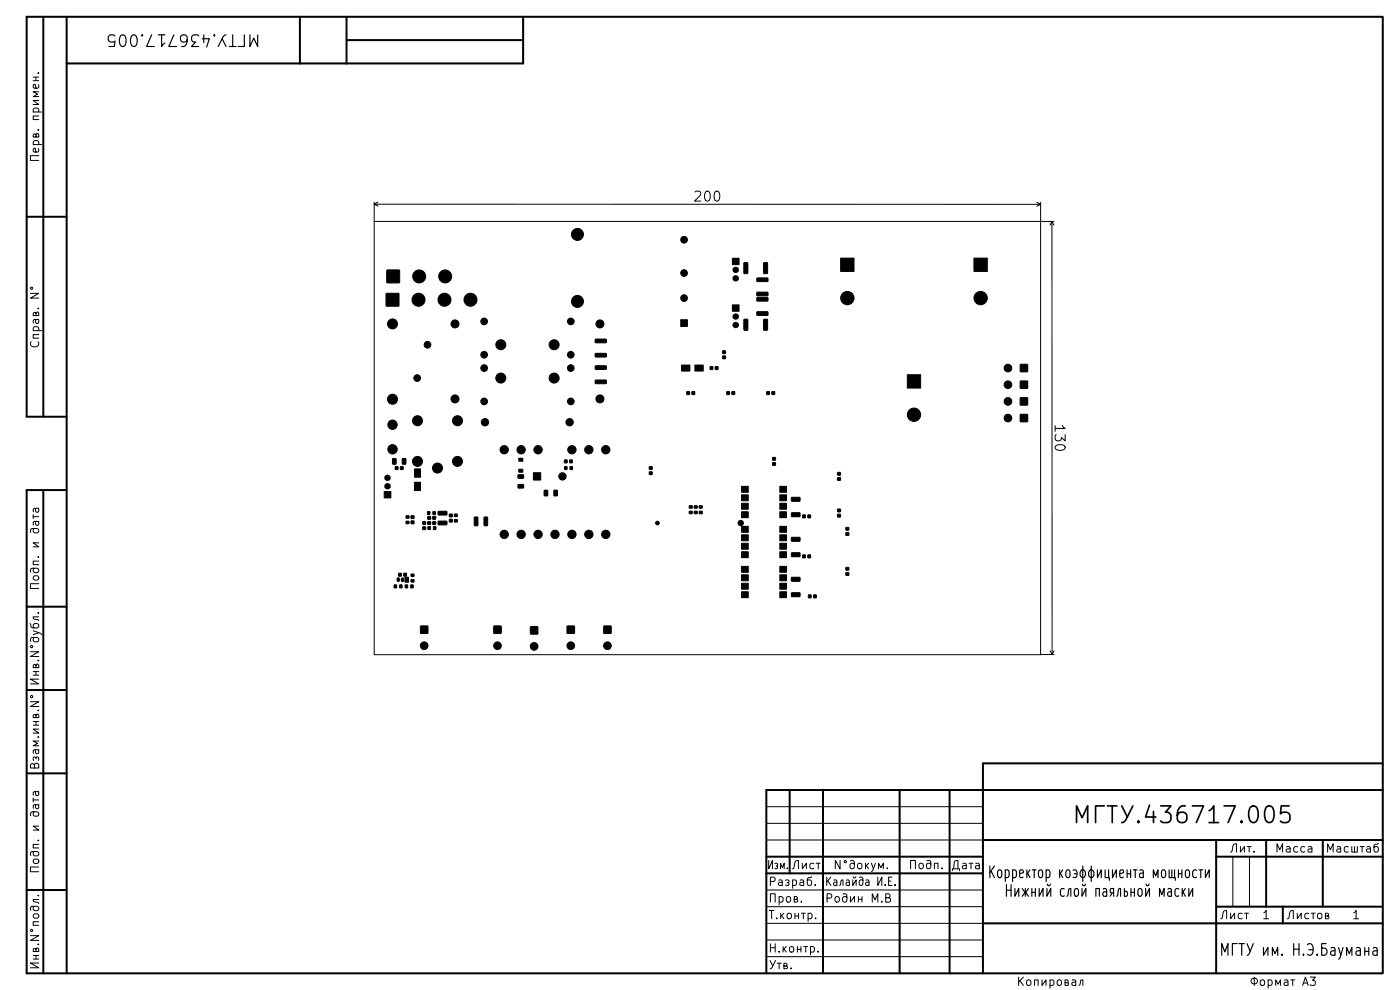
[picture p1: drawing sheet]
<svg xmlns="http://www.w3.org/2000/svg" width="420mm" height="297mm" viewBox="0 0 420 297" stroke-linecap="round" stroke-linejoin="round" font-family="sans-serif">
<defs><g id="words">
<text font-size="7" x="335.6" y="247">.436717.005</text>
<g font-size="4.9">
<text x="68.6" y="10.3" transform="rotate(-180 68.6 10.3)">.436717.005</text>
<text x="388.4" y="286.8">. ..</text>
</g>
<g font-size="4.2">
<text x="208.8" y="60.5">200</text>
<text x="316.5" y="127.9" transform="rotate(90 316.5 127.9)">130</text>
</g>
<g font-size="3.5">
<text x="11.7" y="98" transform="rotate(-90 11.7 98)">. N°</text>
<text x="11.7" y="197.5" transform="rotate(-90 11.7 197.5)">.N°.</text>
<text x="11.7" y="222.5" transform="rotate(-90 11.7 222.5)">..N°</text>
<text x="233.1" y="260.8">.</text>
<text x="256.1" y="260.8">N°.</text>
<text x="379" y="275.8">1</text>
<text x="406" y="275.8">1</text>
<text x="11.7" y="282.5" transform="rotate(-90 11.7 282.5)">.N°.</text>
<text x="376" y="295.8">A3</text>
</g>
</g></defs>
<g fill="none" stroke="#000" stroke-width=".6">
<path d="M13 5v120M20 5h395v287h-395zM20 5h-12v120h12M90 5v14M104 5v14M104 12h53M157 5v14h-137M8 65h12M13 147v145M20 147h-12v145h12M8 182h12M8 207h12"/>
<path d="M8 232h12M237 237v25M247 237v55M270 237v55M285 237v55M415 229h-120v63M415 237h-185v55M230 257h65M295 252h120M365 257h50M365 252v40M380 252v20"/>
<path d="M397 252v20M8 267h12M230 262h65M295 277h120M365 272h50M385 272v5"/>
</g>
<g fill="none" stroke="#000" stroke-width=".3">
<path d="M10 33.6h2.5M10 24.2h1.6M10 23.1h1.6M10.1 33.6l-.1-.7 .4-.5h.8l.3 .3v.9M10.8 23.1v1.1M11.4 39h.2M11.4 21.9h.2M11.5 25.4l.1 .7-.3 .4-1.2-.2v-.9l.5-.1 .2 1.2M11.6 34.8h-1.6v1.1h1.6M11.6 30.2h-1.6l1.6 1.1h-1.6M11.6 27.5h-1.6l1.3 .8-1.3 .7h1.6M10 43.4h2.5"/>
<path d="M10.1 43.4l-.1-.7 .4-.5h.8l.3 .2v1M10.8 40.5l.4-.5 .4 .4v.7h-1.6l.1-.8h.6l.1 .8M11.5 44.6l.1 .7-.3 .3-1.2-.1v-.9l.5-.2 .2 1.2M11.6 46.7h-2.5v1.4h2.5M112.3 61.3h200M112.3 61.3l1.1 .5M112.3 60.7v135.7h200v-135.7M113.4 60.7l-1.1 .6M311.2 60.7l1.1 .6M312.3 61.3l-1.1 .6M315.7 66.4v130M315.7 66.4l-.6 1.2"/>
<path d="M315.7 66.4l.6 1.2M316.3 66.4h-204M9.1 88h2.5l-2.5 1.4h2.5M10 99.2h2.5M10.1 99.2l-.1-.7 .4-.5h.8l.3 .3v.9M9.4 102.5a1 1 0 0 0 0 1.3 1 1 0 0 0 1.2 .3 .94 .94 0 0 0 .9-.5 .94 .94 0 0 0-.1-1.1M11.6 100.4h-1.6v1.1h1.6M10 154.4v1.2M10 155h1.6M10.2 158.6l-.2 .3 .2 .9 1 .1 .3-.2 .1-.6-.2-.4-1.8-.1-.5 .5 .1 .7M10.6 156.4l.1 .9a.49 .49 0 0 0 .5 .3 .49 .49 0 0 0 .4-.3l-.1-.9M10.6 152.5l.1 .8a.49 .49 0 0 0 .5 .4 .49 .49 0 0 0 .4-.4l-.1-.8"/>
<path d="M11.6 156.4l-1.5 .2v.9M11.6 152.5l-1.5 .1v1M10.2 172.9h1.2l.2 .3-.1 .6-.3 .3-1-.2-.2-.3zM10.2 170.5l-.2 .3 .2 .9 1 .1 .3-.2 .1-.6-.2-.4-1.8-.1-.5 .5 .1 .7M11.4 167.2h.2M11.6 175.1h-2.5v1.5h2.5M11.6 168.3h-1.6v1.1h1.6M11.6 162.9h-1.6l1.6 1.2h-1.6M9 187.1l.4 1.1 .3 .2 1.7-.1 .2-.4-.1-.6-.3-.2-1 .1-.2 .4 .2 .8M10 189.2l2.2 .9 .3 .3M10.8 199.7l.4-.5 .4 .4v.7h-1.6l.1-.8h.6l.1 .8M11.4 183.9h.2"/>
<path d="M11.6 185.1h-1.6l.1 .6 1.2 .2 .3 .4M11.6 189.8l-1.6 .6M315.2 195.3l.5 1.1M316.3 196.4h-4M316.3 195.3l-.6 1.1M9.1 210.6h2.5l-2.5 1.4h2.5M10 202.6h1.6M10 201.5h1.6M10.8 214.7l.4-.5 .4 .4v.7h-1.6l.1-.8h.6l.1 .8M10.8 201.5v1.1M11.4 213.2h.2M11.6 203.8h-2.5l2.5 1.4h-2.5"/>
<path d="M10 239.4v1.2M10.1 228.2l-.1-.7 .3-.4 .5 .4 .4-.4 .3 .1v1M10.3 229.6a.67 .67 0 0 1 .6-.6 .67 .67 0 0 1 .7 .5v.9h-2.5v-.8l.3-.4 .4-.1 .4 .3 .1 1M10.6 225l.1 .8a.49 .49 0 0 0 .5 .4 .49 .49 0 0 0 .4-.4l-.1-.8M10.6 237.5l.1 .8a.49 .49 0 0 0 .5 .4 .49 .49 0 0 0 .4-.4l-.1-.8M10.8 227.5v.2M11.6 225l-1.5 .1v.9M11.6 222.3h-1.6l1.3 .8-1.3 .7h1.6M11.6 237.5l-1.5 .1v1M10 240h1.6M10.1 258l.3-.2h.8l.3 .2 .1 .6-.4 .5h-.8l-.4-.5zM10.2 255.5l-.2 .3 .2 .9 1 .1 .3-.2 .1-.6-.2-.4-1.8-.1-.5 .5 .1 .7"/>
<path d="M10.2 243.6l-.2 .3 .2 .9 1 .1 .3-.2 .1-.6-.2-.4-1.8-.1-.5 .5 .1 .7M10.6 241.4l.1 .9a.49 .49 0 0 0 .5 .3 .49 .49 0 0 0 .4-.3l-.1-.9M11.4 252.2h.2M11.6 253.3h-1.6v1.1h1.6M11.6 247.9h-1.6l1.6 1.2h-1.6M11.6 241.4l-1.5 .2v.9M230 252h65M230 247h65M230 242h65M230.7 258.2v2.5l1.1-2.5v2.5M232.6 259.1l.5-.1 .3 .4-.3 .4 .3 .4-.1 .4h-.7M240.8 259v1.7l1.2-1.7v1.7"/>
<path d="M244.3 259.1l-.8-.1-.4 .5v.7l.2 .4h1M245 259h1.2M245.6 259v1.7M252.1 258.2v2.5l-1.4-2.5v2.5M255.2 258.3l.7-.1 .5 .4-.1 1.8-.4 .3-.6-.1-.2-.4 .1-1 .4-.2 .8 .2M261.5 259l.6 1.7M262.7 259l-.8 2.3-.4 .2M275.9 259.2l.4-.2 .7 .2 .1 1-.2 .4-.6 .1-.4-.3zM278.2 258.3l.7-.1 .5 .4-.2 1.8-.3 .3-.6-.1-.3-.4 .2-1 .3-.2 .9 .2M288.9 259.1h1l.1 1.6M290 259.6l-.8 .1a.49 .49 0 0 0-.4 .5 .49 .49 0 0 0 .4 .5l.8-.1M290.8 259h1.2"/>
<path d="M291.4 259v1.7M292.8 259.1h1l.1 1.6M293.9 259.6l-.8 .1a.49 .49 0 0 0-.4 .5 .49 .49 0 0 0 .4 .5l.8-.1M369.3 255.7l.5-.4 .2-1.4a.85 .85 0 0 1 1.1-.7v2.5M370 257v15M372.3 254v1.7l1.2-1.7v1.7M374.3 254h1.2M374.9 254v1.7M375 257v15M376.3 255.4v.3M383.3 255.7v-2.5l.8 1.8 .8-1.8v2.5M386.1 254.1h1l.1 1.6"/>
<path d="M387.2 254.6l-.9 .1a.49 .49 0 0 0-.3 .5 .49 .49 0 0 0 .3 .5l.9-.1M389.4 254.1l-.7-.1-.4 .5v.7l.2 .4h.9M391.6 254.1l-.7-.1-.5 .5v.7l.2 .4h1M392.7 254.1h.9l.1 1.6M393.7 254.6l-.8 .1a.49 .49 0 0 0-.4 .5 .49 .49 0 0 0 .4 .5l.8-.1M398.4 255.7v-2.5l.9 1.8 .8-1.8v2.5M401.3 254.1h.9l.2 1.6M402.4 254.6l-.9 .1a.49 .49 0 0 0-.3 .5 .49 .49 0 0 0 .3 .5l.9-.1M404.6 254.1l-.7-.1-.5 .5v.7l.3 .4h.9M405.7 254v1.7h1.7v-1.7M406.5 254v1.7M408.2 254h1.2"/>
<path d="M408.8 254v1.7M410.2 254.1h1l.1 1.6M411.3 254.6l-.8 .1a.49 .49 0 0 0-.4 .5 .49 .49 0 0 0 .4 .5l.8-.1M413.7 253.1l-1.1 .3-.2 .4 .1 1.6 .3 .3 .6-.1 .3-.4-.2-1-.3-.2-.8 .2M10.2 274.3h1.2l.2 .4-.1 .6-.3 .2-1-.1-.2-.4zM10.2 271.9l-.2 .4 .2 .8 1 .1 .3-.2 .1-.6-.2-.4-1.8-.1-.5 .5 .1 .7M11.4 268.7h.2M11.6 269.9h-1.6l.1 .6 1.2 .2 .3 .4M11.6 260.1h-2.5v1.5h2.5M230 277h65M230 272h65M230 267h65"/>
<path d="M230.9 273.2h1.4M231.2 270.7v-2.5h1.4v2.5M231.2 264.5l1.2-.1 .2-.4-.1-.6-.3-.2h-1v2.5M231.6 273.2v2.5M233.1 275.4v.3M233.7 264.1h1l.1 1.6M233.8 269.1l.7-.1 .5 .5v.7l-.2 .4h-1M233.8 269v2.5M234.2 260.7v-1.7l.6 1.3 .5-1.3v1.7M234.3 274v1.7M234.5 274.7l.8 1M234.8 264.6l-.9 .1a.49 .49 0 0 0-.3 .5 .49 .49 0 0 0 .3 .5l.9-.1"/>
<path d="M235.3 274l-1 1M235.7 264.1l.7-.1 .4 .4-.4 .4 .4 .4-.1 .4h-1M236.2 269.1l.6-.1 .5 .5v.7l-.5 .5-.6-.1-.2-.4v-.7zM236.2 264.8h.2M236.3 260.4v.3M236.3 274.2l.4-.2 .7 .2 .1 1-.2 .4-.6 .1-.4-.3zM237.8 260.7l.5-.4 .2-1.4a.85 .85 0 0 1 1.1-.7v2.5M237.9 264.1l.7-.1 .5 .5v.7l-.3 .4h-.9M237.9 264v2.5M238.4 269.8l.8-.1v-.6l-.8-.1v1.7h.7l.3-.5-.5-.4M238.6 274.8h1.1M238.6 274v1.7"/>
<path d="M239.7 274v1.7M240.1 264.1h1l.1 1.6M240.5 270.4v.3M240.5 274h1.2M241.1 274v1.7M241.2 264.6l-.8 .1a.49 .49 0 0 0-.4 .5 .49 .49 0 0 0 .4 .5l.8-.1M242.5 274.1l.7-.1 .5 .5v.7l-.2 .4h-1M242.5 274v2.5M243.6 263.1l-1.1 .3-.2 .4 .1 1.6 .4 .3 .6-.1 .2-.4-.1-1-.4-.2-.8 .2M244.7 265.4v.3M244.8 275.4v.3M248.1 263.2v2.5"/>
<path d="M248.2 269.5l1.2-.1 .2-.4-.1-.6-.3-.2h-1v2.5M248.4 264.2l.9 1.5M249.3 263.2l-1.2 1.4M250.3 264.1h.8l.1 1.6M250.8 269.1l.6-.1 .5 .5v.7l-.5 .5-.6-.1-.2-.4v-.7zM251.2 264.6l-.7 .1-.4 .4 .4 .6 .7-.1M252 265.7l.7-1.7h.3v1.7M253 268.3l.7-.1 .5 .4-.2 1.8-.3 .3-.6-.1-.2-.4 .1-1 .3-.2 .9 .2M254 264.1h.8l.1 1.6M254.9 264.6l-.7 .1-.3 .4 .3 .6 .7-.1M255.2 269v1.7l1.2-1.7v1.7M255.9 264v1.7l1-1.7v1.7"/>
<path d="M256 263.1l.3 .3 .5-.3M257.6 269.8h1.1M257.6 269v1.7M258 263.3l.6-.1 .4 .4-.1 1.8-.3 .3-.5-.1-.2-.4 .1-1 .3-.2 .7 .2M258.7 269v1.7M259.9 264.1h.8l.1 1.6M260.8 264.6l-.7 .1-.3 .4 .3 .6 .7-.1M261.8 270.7v-2.5l.8 1.8 .8-1.8v2.5M263.4 263.2v2.5l1.3-2.5v2.5M263.7 260.7v-1.7l.7 1.3 .7-1.3v1.7M264.6 270.4v.3M265.7 265.4v.3"/>
<path d="M265.8 269.4l1.1-.2 .2-.3-.2-.6-1.1-.1v2.5h1l.5-.5a.65 .65 0 0 0-.6-.8M266.3 260.4v.3M266.7 264.4h.7M267.7 263.2h-1v2.5h1M268.6 265.4v.3M273.3 260.7v-2.5h1.4v2.5M280.4 260.7v-1.7h1.1v1.7M282.7 260.4v.3M285.8 261.3v-.6h2.2v.6M286.2 260.7l.2-2.1 .5-.4h.6v2.5M366.4 275.7l.4-.4 .3-1.4a.85 .85 0 0 1 1-.7v2.5M369.3 274v1.7l1.2-1.7v1.7"/>
<path d="M372.8 274.1l-.7-.1-.5 .5v.7l.2 .4h1M373.5 274h1.2M374.1 274v1.7M386.4 275.7l.4-.4 .3-1.4a.85 .85 0 0 1 1-.7v2.5M389.3 274v1.7l1.2-1.7v1.7M392.8 274.1l-.7-.1-.5 .5v.7l.2 .4h1M393.5 274h1.2M394.1 274v1.7M395.5 274.2l.4-.2 .7 .2 .1 1-.2 .4-.6 .1-.4-.3zM397.8 274.8l.8-.1v-.6l-.8-.1v1.7h.7l.4-.5-.5-.4M10 287.8h1.6M10 286.7h1.6"/>
<path d="M10.8 284.9l.4-.5 .4 .4v.7h-1.6l.1-.8h.6l.1 .8M10.8 286.7v1.1M11.4 283.3h.2M11.6 288.9h-2.5l2.5 1.5h-2.5M230 287h65M230 282h65M231.1 288.2l.8 1.6M231.2 283.2v2.5M231.2 284.4h1.4M232.6 283.2v2.5M232.8 288.2l-1.1 2.1-.6 .4M233.2 289h1.2"/>
<path d="M233.8 285.4v.3M233.8 289v1.7M235 284v1.7M235.3 289.8l.8-.1v-.6l-.8-.1v1.7h.7l.3-.5-.4-.4M235.3 284.7l.7 1M236 284l-1 1M237 284.2l.4-.2 .7 .2 .1 1-.2 .4-.6 .1-.4-.3zM237.4 290.4v.3M239.3 284.8h1.1M239.3 284v1.7M240.4 284v1.7M241.2 284h1.2"/>
<path d="M241.8 284v1.7M243.2 284.1l.7-.1 .5 .5v.7l-.2 .4h-1M243.2 284v2.5M245.5 285.4v.3M305.7 293.2v2.5M306.1 294.2l1 1.5M307.1 293.2l-1.4 1.4M308.2 294.2l.4-.2 .7 .2 .1 1-.2 .4-.6 .1-.4-.3zM310.5 295.7v-1.7h1v1.7M312.7 294v1.7l1.2-1.7v1.7M315.1 294.1l.7-.1 .5 .5v.7l-.2 .4h-1M315.1 294v2.5"/>
<path d="M317.4 294.2l.3-.2 .7 .2 .2 1-.3 .4-.6 .1-.3-.3zM319.6 294.8l.9-.1v-.6l-.9-.1v1.7h.8l.3-.5-.5-.4M321.8 294.1h.9l.2 1.6M322.9 294.6l-.9 .1a.49 .49 0 0 0-.4 .5 .49 .49 0 0 0 .4 .5l.9-.1M323.8 295.7l.4-.4 .1-.9 .3-.4h.4v1.7M380.6 294.1l.7-.1 .5 .5v.7l-.3 .4h-.9M382.9 295.7v-1.7l.7 1.3 .7-1.3v1.7M385.5 294.1h.9l.1 1.6M386.5 294.6l-.8 .1a.49 .49 0 0 0-.4 .5 .49 .49 0 0 0 .4 .5l.8-.1M387.4 294h1.2M388 294v1.7M390.9 295.7l.9-2.5 .8 2.5"/>
<path d="M391.2 295h1.2M393.2 293.2h1.6l-.9 .9 .7 .3v1l-.3 .3h-.7l-.4-.3"/>
<circle cx="9.5" cy="86.5" r=".35"/>
<circle cx="9.5" cy="209" r=".35"/>
<circle cx="253.7" cy="258.5" r=".35"/>
</g>
<g fill="none" stroke="#000" stroke-width=".35">
<path d="M34.5 10.8l-.5-.3h-.8l-.5 .3-.2 1.2 .3 .5 1.2 .1 .5-.3-.2 1.7h-1.6M36.2 10.8a.84 .84 0 0 1 .8-.3 .84 .84 0 0 1 .7 .6 1.8 1.8 0 0 1-1 2.9 2.13 2.13 0 0 1-.5-3.2zM39.5 10.8a.84 .84 0 0 1 .9-.3 .84 .84 0 0 1 .6 .6 1.8 1.8 0 0 1-1 2.9 2.13 2.13 0 0 1-.5-3.2zM68.8 14h2M73.3 10.5v3.5h-1.8M75 10.5v3.5l1.2-2.5 1.1 2.5v-3.5M297.1 259.8v3.5M298.5 259.8l-1.4 2M325 259.8v4.7M327.5 259.8v4.7M297.4 261.3l1.1 2M299.6 261.2l.2-.2a.69 .69 0 0 1 .9 .7v1a.64 .64 0 0 1-.4 .5 .64 .64 0 0 1-.7 0 1.81 1.81 0 0 1 0-2z"/>
<path d="M301.7 261.2l.2-.2 .7 .2a1.81 1.81 0 0 1 0 2l-.2 .1-.7-.1M301.7 261v3.5M302 265.4v3.5M302 267.1h1.4M303.4 265.4v3.5M303.9 261.2l.2-.2 .7 .2a1.81 1.81 0 0 1 0 2l-.2 .1-.7-.1M303.9 261v3.5M304.6 266.6v2.3l1.1-2.3v2.3M306 262.2l1.1-.4-.1-.6-.7-.2-.3 .5 .1 1.7 .2 .1 .7-.1M306.8 266.6l.9 1.3 .9-1.3M307.6 267.8l-.8 1.1M307.7 266.6v2.3"/>
<path d="M307.8 267.8l.8 1.1M308.2 261v2.3M308.4 262l.7 1.3M309.1 261l-.9 1.3M309.7 267.8h1M309.7 266.6v2.3M309.8 261h1.2M310.4 261v2.3M310.7 266.6v2.3M311.9 261.2l.2-.2a.69 .69 0 0 1 .8 .7v1a.64 .64 0 0 1-.3 .5 .64 .64 0 0 1-.7 0 1.81 1.81 0 0 1 0-2zM311.9 266.6v2.3l1.1-2.3v2.3M314 261.2l.2-.2 .7 .2a1.81 1.81 0 0 1 0 2l-.2 .1-.7-.1"/>
<path d="M314 261v3.5M314.2 266.6v2.3l1.2-2.3v2.3M314.3 265.3l.4 .5 .4-.2 .1-.3M318 261v2.3M318.2 262l.7 1.3M318.9 261l-.9 1.3M319.4 266.8l-.2-.2-.7 .2a1.81 1.81 0 0 0 0 2l.2 .1 .7-.1M320.1 261.2l.2-.2a.69 .69 0 0 1 .8 .7v1a.64 .64 0 0 1-.3 .5 .64 .64 0 0 1-.7 0 1.81 1.81 0 0 1 0-2zM320.2 268.9l.4-.5 .1-1.3 .3-.5h.4v2.3M322.1 261.2l.2-.2 .7 .2a1.81 1.81 0 0 1 0 2l-.2 .1-.7-.1M322.4 262.2h.8M322.6 266.8l.3-.2a.69 .69 0 0 1 .8 .7v1a.64 .64 0 0 1-.4 .5 .64 .64 0 0 1-.7 0 1.81 1.81 0 0 1 0-2z"/>
<path d="M324.5 261.2l.2-.2a.88 .88 0 0 1 1.1 .8 1.35 1.35 0 0 1-.6 1.5 .88 .88 0 0 1-1.1-.8v-.7zM324.7 266.6v2.3l1.2-2.3v2.3M324.8 265.3l.4 .5 .5-.2 .1-.3M327 261.2l.3-.2a.88 .88 0 0 1 1 .8 1.36 1.36 0 0 1-.6 1.5 .88 .88 0 0 1-1-.8v-.7zM328.9 268.9v-2.3h1v2.3M329.4 261v2.3l1.1-2.3v2.3M331.1 266.8l.2-.2 .7 .2 .1 2.1M331.7 261v2.3h1.2v.9M332.1 267.4l-.8 .2a.79 .79 0 0 0 0 1.3l.8-.1M332.7 261v2.3M333.8 267.9l-.6 1M333.9 261v2.3l1.1-2.3v2.3"/>
<path d="M334.2 267.9h-.7a.79 .79 0 0 1 0-1.3h.7v2.3M335.1 268.9l.4-.5 .1-1.3 .3-.5h.4v2.3M336.1 262.2l1.1-.4-.1-.6-.7-.2-.3 .5 .1 1.7 .2 .1 .7-.1M337.5 266.6v2.3h.5a.93 .93 0 0 0 0-1.5h-.5M338.3 262.2h1M338.3 261v2.3M339.3 261v2.3M339.4 267.8h1.1M339.4 266.6v2.3M340.1 261h1.2M340.5 266.6v2.3M340.7 261v2.3"/>
<path d="M341.7 266.8l.3-.2a.69 .69 0 0 1 .8 .7v1a.64 .64 0 0 1-.4 .5 .64 .64 0 0 1-.7 0 1.81 1.81 0 0 1 0-2zM342.1 261.2l.2-.2 .7 .2 .1 2.1M343.1 261.8l-.8 .2a.79 .79 0 0 0 0 1.3l.8-.1M343.8 266.6v2.3l1.2-2.3v2.3M343.9 265.3l.4 .5 .4-.2 .2-.3M346.1 263.3v-2.3l.7 1.8 .7-1.8v2.3M348 268.9v-2.3l.7 1.8 .7-1.8v2.3M348.8 261.2l.2-.2a.69 .69 0 0 1 .8 .7v1a.64 .64 0 0 1-.3 .5 .64 .64 0 0 1-.7 0 1.81 1.81 0 0 1 0-2zM350.5 266.8l.3-.2 .7 .2 .1 2.1M350.9 261v2.3h1.6v-2.3M351.6 267.4l-.8 .2a.79 .79 0 0 0 0 1.3l.8-.1M351.7 261v2.3"/>
<path d="M352.5 263.3h.2v.9M353.7 262.2h1M353.7 261v2.3M353.8 266.8l-.3-.2-.7 .2a1.79 1.79 0 0 0 0 2l.3 .1 .7-.1M354.7 261v2.3M354.8 266.6v2.3M355 267.6l.7 1.3M355.7 266.6l-.9 1.3M356 261.2l.2-.2a.69 .69 0 0 1 .8 .7v1a.64 .64 0 0 1-.4 .5 .64 .64 0 0 1-.6 0 1.81 1.81 0 0 1 0-2zM356.8 266.6v2.3l1.1-2.3v2.3M359.1 261.2l-.2-.2-.7 .2a1.81 1.81 0 0 0 0 2l.2 .1 .7-.1M359.8 261h1.1"/>
<path d="M360.4 261v2.3M361.8 261v2.3l1.1-2.3v2.3M366.7 286.6v-3.5l.9 2.5 .9-2.5v3.5M371.3 283.1h-1.4v3.5M371.9 283.1h1.6M372.7 283.1v3.5M374.3 283.1l.9 2.4M376.1 283.1l-1.2 3-.6 .5M379.2 284.3v2.3l1.3-2.3v2.3M381.9 286.6v-2.3l.8 1.8 .8-1.8v2.3M384.8 286.3v.3M388.3 283.1v3.5"/>
<path d="M389.9 283.1v3.5M392.4 283.5a.9 .9 0 0 1 1-.3 .9 .9 0 0 1 .6 .8l.1 1.1a1.32 1.32 0 0 1-1.2 1.5l-.5-.3M392.8 285h1.3M395.3 286.3v.3M398 283.1h-1.3v3.5h.8a1.12 1.12 0 0 0 .8-1.1 1.12 1.12 0 0 0-.8-1h-.8M399.5 284.5l.2-.2 .8 .2 .2 2.1M400.7 285.1l-1 .2a.74 .74 0 0 0-.4 .7 .74 .74 0 0 0 .4 .6l1-.1M401.7 284.3l.7 2.3M403.1 284.3l-1 3.2-.4 .3M404.1 286.6v-2.3l.8 1.8 .8-1.8v2.3M407.1 284.5l.2-.2 .8 .2 .2 2.1M408.3 285.1l-1 .2a.74 .74 0 0 0-.4 .7 .74 .74 0 0 0 .4 .6l1-.1"/>
<path d="M409.6 285.5h1.2M409.6 284.3v2.3M410.8 284.3v2.3M412.1 284.5l.3-.2 .8 .2 .1 2.1M413.3 285.1l-.9 .2a.74 .74 0 0 0-.4 .7 .74 .74 0 0 0 .4 .6l.9-.1"/>
</g>
<path d="M323.1 246.8v-5l1.7 3.6 1.6-3.6v5M331.4 241.8h-2.6v5M332.4 241.8h2.8M375.2 242.3a1.19 1.19 0 0 1 1.3-.5 1.19 1.19 0 0 1 .9 1 2.94 2.94 0 0 1-1 4 1.28 1.28 0 0 1-1.4-1 4.3 4.3 0 0 1 .2-3.5zM380 242.3a1.19 1.19 0 0 1 1.2-.5 1.19 1.19 0 0 1 .9 1 2.94 2.94 0 0 1-.9 4 1.28 1.28 0 0 1-1.4-1 4.3 4.3 0 0 1 .2-3.5zM386.9 241.8h-2.4l-.2 2.4 .7-.5h1.2l.5 .2 .4 .8v1.1l-.2 .5-.7 .5h-1.2l-.7-.5" fill="none" stroke="#000" stroke-width=".5"/>
<g fill="#000" stroke="#000" stroke-width=".3">
<path d="M219.8 77.5h2v1.9h-2zM223.3 78.8h.9l.2 .1v3l-.1 .2-1.1-.2zM229.2 78.8h.9l.3 .1v3l-.2 .2-1-.2zM252.3 77.4h4v4h-4zM292.3 77.4h4v4h-4zM115.9 88.1h3.8v3.7h-3.8zM116.1 81.1h3.8v3.7h-3.8zM204.3 95.9h2v2h-2zM219.8 91.5h2v1.9h-2zM223.3 95.8h.9l.2 .1v3l-.1 .2-1.1-.2zM229.2 95.8h.9l.3 .1v3l-.2 .2-1-.2zM227.2 89.3l3.1-.1 .2 1-.2 .2h-3l-.2-.3z"/>
<path d="M227.2 93.6l3.1-.1 .2 1-.2 .1h-3l-.2-.2zM227.2 87.7h3.1l.2 .9-.2 .2h-3l-.2-.3zM227.2 83.4h3.1l.2 .9-.2 .2h-3l-.2-.2zM178.7 101.8l3.1-.1 .2 1-.2 .2h-3l-.2-.3zM178.7 106.1l3.1-.1 .2 1-.2 .1h-3l-.2-.2zM178.7 109.8l3.1-.1 .2 1-.2 .2h-3l-.2-.3zM178.7 114.1l3.1-.1 .2 1-.2 .1h-3l-.2-.2zM206.1 117.5h.8v.8h-.8zM204.6 109.5h2.4v1.8h-2.4zM207.7 117.5h.8v.8h-.8zM208.5 109.5h2.6v1.8h-2.6zM213.1 110h.8v.8h-.8z"/>
<path d="M214.7 110h.8l-.1 .9-.7-.1zM216.9 105.3h.8v.7h-.8zM216.9 106.8h.8v.8h-.8zM218.1 117.5h.8v.8h-.8zM219.7 117.5h.8v.8h-.8zM230.1 117.5h.8v.8h-.8zM231.7 117.5h.8v.8h-.8zM272.3 112.4h4v4h-4zM306.2 119.4h2.2v2.1h-2.2zM306.2 114.4h2.2v2.1h-2.2zM306.2 109.4h2.2v2.1h-2.2zM117.8 137.6l1.1 .1-.1 1.6-1-.1z"/>
<path d="M118.6 140h.8v.8h-.8zM120.2 140h.8v.8h-.8zM120.8 137.6l1 .1-.1 1.6-1-.1zM155.7 137.5h1.2v.9h-1.2zM169.5 140h.7l-.1 .9-.7-.1zM169.4 138h.8v.8h-.8zM171 138h.7v.8h-.7zM171.1 140h.7v.9l-.7-.1zM194.9 140.1l.8-.1v.8h-.8zM231.9 137.3h.8v.7h-.8zM231.9 138.8h.8v.8h-.8zM306.2 124.4h2.2v2.1h-2.2z"/>
<path d="M115.3 147.5h2v1.9h-2zM121.9 156.4h.8v.7h-.8zM121.9 154.8h.8v.6l-.8 .1zM123.4 156.3h.8v.8h-.8zM123.4 154.8h.8v.7h-.8zM124.4 140.7h1.8v2.5h-1.8zM124.4 144.7h1.8v2.5h-1.8zM126.9 156.6h.8v.7h-.8zM126.9 158.1h.8v.8h-.8zM128.3 153.5h.7v.9l-.7-.1zM128.5 158h.7l-.1 .9-.7-.1zM128.4 156.6h.8v.7h-.8z"/>
<path d="M128.4 155h.8v.8h-.8zM130 153.5h.7l-.1 .9-.7-.1zM129.9 156.6h.8v.7h-.8zM129.9 155h.8v.8h-.8zM130.1 158h.7v.9l-.7-.1zM131.5 156.4l2.5-.1 .1 1-.2 .2h-2.3l-.1-.2zM131.5 153.5l2.5-.1 .1 1-.2 .1h-2.3l-.1-.2zM134.9 154.3h.8v.7h-.8zM134.9 155.8h.8v.8h-.8zM136.4 155.9h.8v.7h-.8zM136.4 154.3h.8v.6l-.8 .1zM142.4 155.2l.8-.1 .2 .2v2.2l-.1 .3-1-.2z"/>
<path d="M145.3 155.2l.8-.1 .3 .2v2.2l-.2 .3-1-.2zM155.7 140.8h1.2v.9h-1.2zM155.5 142.5l1.5-.1 .1 1-1.5 .1zM155.5 145.4h1.5l.1 .9-1.5 .1zM160.1 141.8h2.2v2.2h-2.2zM163.3 147.1l1.1 .1-.1 1.6-1-.1zM166.3 147.1l1 .1-.1 1.6-1-.1zM194.9 141.6h.8v.8h-.8zM206.9 153.4h.8v.7h-.8zM206.9 151.8h.8v.6l-.8 .1zM208.4 153.4h.8v.7h-.8zM208.4 151.8h.8v.6l-.8 .1z"/>
<path d="M209.9 151.8h.8v.6l-.8 .1zM209.9 153.4h.8v.7h-.8zM222.6 157.9h2v1.8h-2zM222.6 145.9h2v1.8h-2zM222.6 148.5h2v1.7h-2zM222.6 151h2v1.8h-2zM222.6 153.5h2v1.8h-2zM234 157.9h2v1.8h-2zM234 153.5h2v1.8h-2zM234 151h2v1.8h-2zM234 148.5h2v1.7h-2zM234 145.9h2v1.8h-2z"/>
<path d="M237.5 153.9l2.5-.1 .1 1.1-2.5 .1zM237.5 149.3l2.5-.1 .1 1.1-2.5 .1zM240.9 154.5h.8v.9l-.8-.1zM242.5 154.5h.7v.8h-.7zM251.4 141.8h.8v.7l-.8 .1zM251.4 143.3h.8v.8h-.8zM251.4 152.8h.8v.7h-.8zM251.4 154.3h.8v.8h-.8zM253.9 159.8h.8v.8h-.8zM253.9 158.3h.8v.7h-.8zM118.3 175.5h.7v.9l-.7-.1zM119.6 172h.8v.8h-.8z"/>
<path d="M120 175.5h.7l-.1 .9-.7-.1zM121.2 172h.8v.8h-.8zM121.6 175.5h.7v.9l-.7-.1zM121.5 173.2h1.1v1.5h-1.1zM123.3 175.5h.7v.9l-.7-.1zM123.4 172.3h.8v.6l-.8 .1zM123.4 173.9h.8v.7h-.8zM222.6 169.9h2v1.8h-2zM222.6 172.5h2v1.7h-2zM222.6 175h2v1.8h-2zM222.6 177.5h2v1.8h-2zM222.6 160.5h2v1.7h-2z"/>
<path d="M222.6 163h2v1.8h-2zM222.6 165.5h2v1.8h-2zM234 177.5h2v1.8h-2zM234 175h2v1.8h-2zM234 172.5h2v1.7h-2zM234 169.9h2v1.8h-2zM234 165.5h2v1.8h-2zM234 163h2v1.8h-2zM234 160.5h2v1.7h-2zM237.5 177.9l2.5-.1 .1 1.1-2.5 .1zM237.5 173.3l2.5-.1 .1 1.1-2.5 .1zM237.5 165.9l2.5-.1 .1 1.1-2.5 .1z"/>
<path d="M237.5 161.3l2.5-.1 .1 1.1-2.5 .1zM240.9 166.5h.8v.9l-.8-.1zM242.5 166.5h.7v.8h-.7zM242.6 178.5h.8v.8h-.8zM244.2 178.5h.8v.8h-.8zM253.9 171.8h.8v.8h-.8zM253.9 170.3h.8v.7l-.8 .1zM126.2 187.9h2.2v2.1h-2.2zM148.2 187.9h2.2v2.1h-2.2zM159.2 188.1h2.2v2.1h-2.2zM170.2 187.9h2.2v2.1h-2.2zM181.2 187.9h2.2v2.1h-2.2z"/>
<circle cx="173.3" cy="70.3" r="1.8"/>
<circle cx="205.3" cy="71.9" r="1"/>
<circle cx="117.8" cy="97.2" r="1.5"/>
<circle cx="125.6" cy="89.9" r="1.95"/>
<circle cx="125.8" cy="82.9" r="1.95"/>
<circle cx="133.4" cy="89.9" r="1.95"/>
<circle cx="133.6" cy="82.9" r="1.95"/>
<circle cx="136.5" cy="97.2" r="1.2"/>
<circle cx="141.2" cy="89.9" r="1.95"/>
<circle cx="145.3" cy="96.4" r="1"/>
<circle cx="171.3" cy="96.4" r="1"/>
<circle cx="173.3" cy="90.4" r="1.8"/>
<circle cx="180.1" cy="97.2" r="1.2"/>
<circle cx="205.3" cy="81.9" r="1"/>
<circle cx="205.3" cy="89.4" r="1"/>
<circle cx="254.3" cy="89.4" r="2"/>
<circle cx="294.3" cy="89.4" r="2"/>
<circle cx="117.8" cy="119.8" r="1.5"/>
<circle cx="125.2" cy="113.4" r="1"/>
<circle cx="128.3" cy="103.4" r="1"/>
<circle cx="136.5" cy="119.7" r="1.2"/>
<circle cx="145.3" cy="106.4" r="1"/>
<circle cx="145.3" cy="110.4" r="1"/>
<circle cx="150.3" cy="103.4" r="1.5"/>
<circle cx="150.3" cy="113.4" r="1.5"/>
<circle cx="166.3" cy="103.4" r="1.5"/>
<circle cx="166.3" cy="113.4" r="1.5"/>
<circle cx="171.3" cy="106.4" r="1"/>
<circle cx="171.3" cy="110.4" r="1"/>
<circle cx="180" cy="119.7" r="1.2"/>
<circle cx="302.5" cy="115.4" r="1.15"/>
<circle cx="302.5" cy="110.4" r="1.15"/>
<circle cx="117.8" cy="134.8" r="1.4"/>
<circle cx="117.8" cy="127.4" r="1.4"/>
<circle cx="125.3" cy="126.2" r="1.5"/>
<circle cx="125.3" cy="138.4" r="1.5"/>
<circle cx="137.3" cy="126.2" r="1.5"/>
<circle cx="137.3" cy="138.4" r="1.5"/>
<circle cx="145.3" cy="120.4" r="1"/>
<circle cx="145.6" cy="126.7" r="1.1"/>
<circle cx="151.3" cy="134.9" r="1.25"/>
<circle cx="156.4" cy="134.9" r="1.25"/>
<circle cx="161.5" cy="134.9" r="1.25"/>
<circle cx="171" cy="126.7" r="1.1"/>
<circle cx="171.3" cy="120.4" r="1"/>
<circle cx="171.6" cy="134.9" r="1.25"/>
<circle cx="176.7" cy="134.9" r="1.25"/>
<circle cx="181.8" cy="134.9" r="1.25"/>
<circle cx="274.3" cy="124.4" r="2"/>
<circle cx="302.5" cy="125.4" r="1.15"/>
<circle cx="302.5" cy="120.4" r="1.15"/>
<circle cx="131.3" cy="140.4" r="1.5"/>
<circle cx="168.8" cy="142.9" r="1.1"/>
<circle cx="197.3" cy="156.9" r=".55"/>
<circle cx="222.3" cy="156.9" r=".8"/>
<circle cx="151.3" cy="160.3" r="1.25"/>
<circle cx="156.4" cy="160.3" r="1.25"/>
<circle cx="161.5" cy="160.3" r="1.25"/>
<circle cx="166.6" cy="160.3" r="1.25"/>
<circle cx="171.6" cy="160.3" r="1.25"/>
<circle cx="176.7" cy="160.3" r="1.25"/>
<circle cx="181.8" cy="160.3" r="1.25"/>
<circle cx="127.3" cy="193.7" r="1.15"/>
<circle cx="149.3" cy="193.7" r="1.15"/>
<circle cx="160.3" cy="193.9" r="1.15"/>
<circle cx="171.3" cy="193.7" r="1.15"/>
<circle cx="182.3" cy="193.7" r="1.15"/>
</g>
<path d="M220.8 97.5h.1M220.8 95h.1M220.8 83.5h.1M220.8 81h.1M116.3 143.4h.1M116.3 145.9h.1" fill="none" stroke="#000" stroke-width="1.9"/>
<path d="M119.5 173.7v.5M120.8 173.7v.5" fill="none" stroke="#000" stroke-width="1.1"/>
<use href="#words"/>
</svg>
